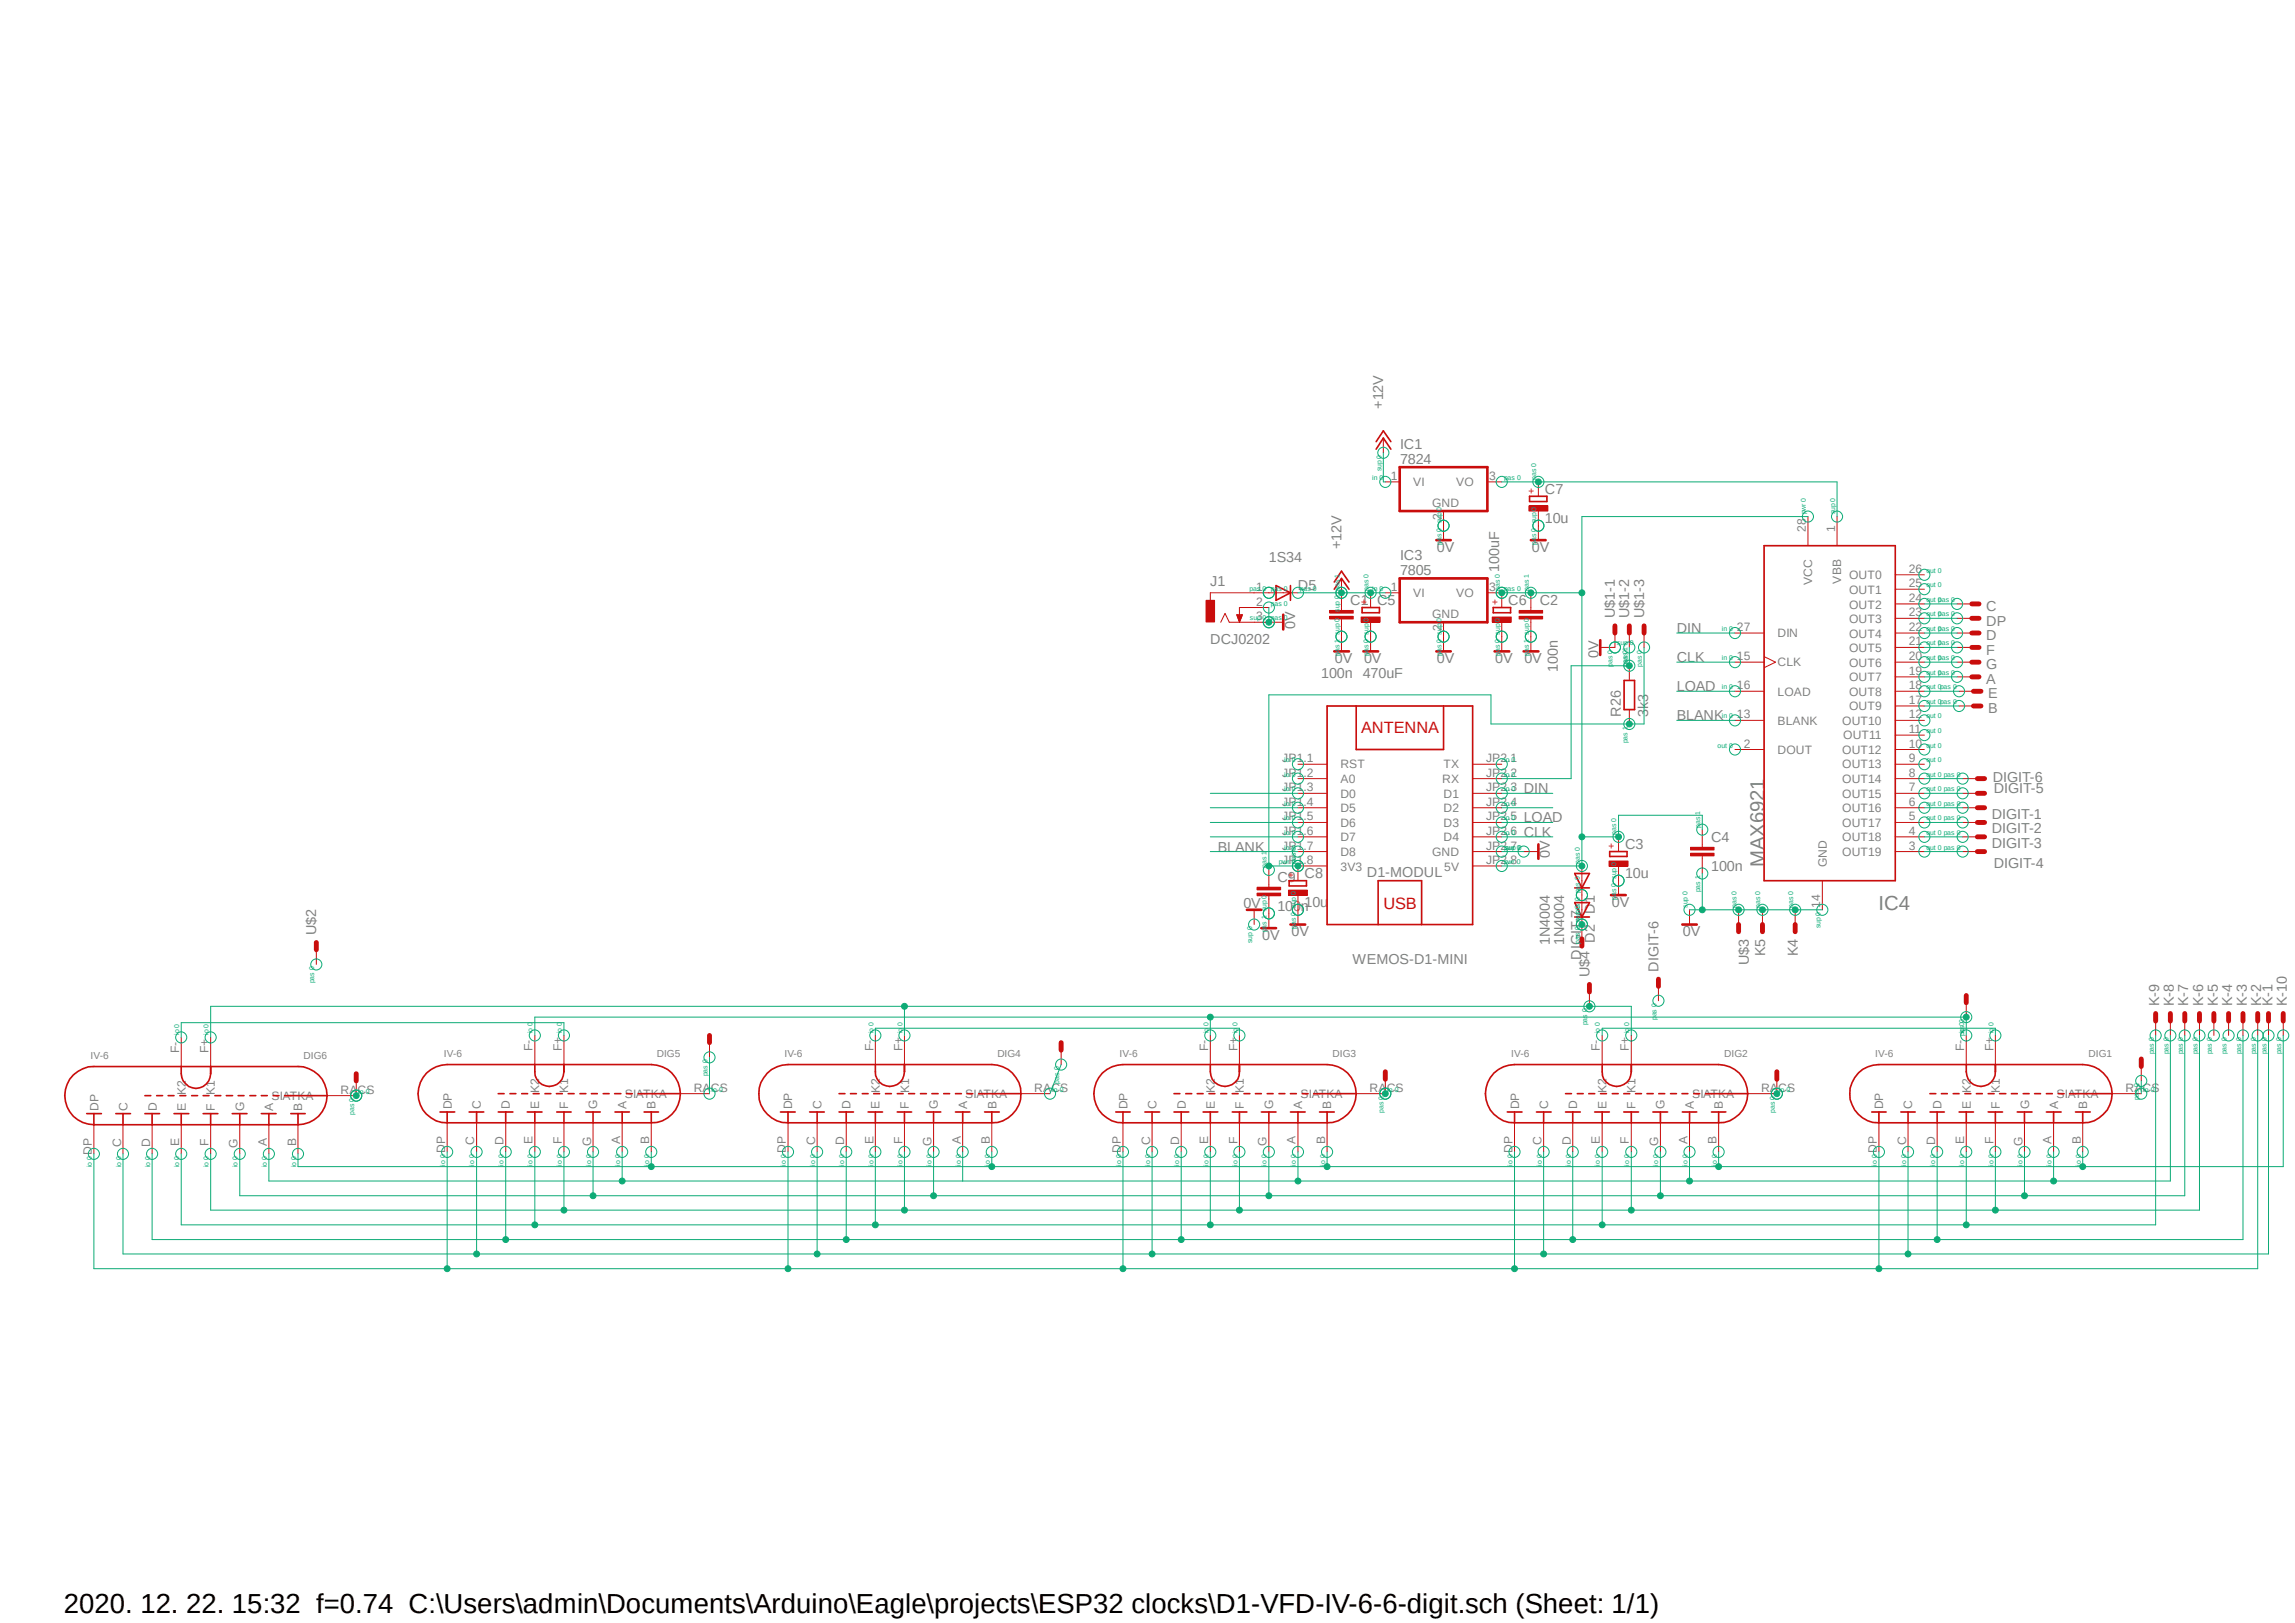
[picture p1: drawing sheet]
<svg xmlns="http://www.w3.org/2000/svg" width="297mm" height="210mm" viewBox="0 0 297 210" stroke-linecap="round" stroke-linejoin="round" font-family="sans-serif">
<defs><g id="words">
<text font-size="3.6" x="8.3" y="208.7">2020. 12. 22. 15:32 f=0.74 C:\Users\admin\Documents\Arduino\Eagle\projects\ESP32 clocks\D1-VFD-IV-6-6-digit.sch (Sheet: 1/1)</text>
<g font-size="2.6" fill="#808080">
<text x="228.3" y="112.1" transform="rotate(-90 228.3 112.1)">MAX6921</text>
<text x="243.1" y="117.8">IC4</text>
</g>
<g font-size="2.1" fill="#c90d0c">
<text x="176.1" y="94.9">ANTENNA</text>
<text x="179" y="117.6">USB</text>
</g>
<g font-size="1.9" fill="#808080">
<text x="179" y="52.9" transform="rotate(-90 179 52.9)">+12V</text>
<text x="181.2" y="60">7824</text>
<text x="181.2" y="58.1">IC1</text>
<text x="199.9" y="63.9">C7</text>
<text x="173.6" y="71.1" transform="rotate(-90 173.6 71.1)">+12V</text>
<text x="186" y="71.4">0V</text>
<text x="198.2" y="71.4">0V</text>
<text x="199.9" y="67.6">10u</text>
<text x="156.6" y="75.8">J1</text>
<text x="164.2" y="72.8">1S34</text>
<text x="168" y="76.4">D5</text>
<text x="181.2" y="74.4">7805</text>
<text x="181.2" y="72.5">IC3</text>
<text x="194" y="74" transform="rotate(-90 194 74)">100uF</text>
<text x="156.6" y="83.3">DCJ0202</text>
<text x="167.6" y="81.4" transform="rotate(-90 167.6 81.4)">0V</text>
<text x="174.8" y="78.3">C1 C5</text>
<text x="195.2" y="78.3">C6</text>
<text x="199.3" y="78.3">C2</text>
<text x="209" y="80" transform="rotate(-90 209 80)">U$1-1</text>
<text x="210.9" y="80" transform="rotate(-90 210.9 80)">U$1-2</text>
<text x="212.8" y="80" transform="rotate(-90 212.8 80)">U$1-3</text>
<text x="217" y="81.9">DIN</text>
<text x="257" y="79.1">C</text>
<text x="257" y="81">DP</text>
<text x="257" y="82.8">D</text>
<text x="171" y="87.8">100n 470uF</text>
<text x="172.8" y="85.8">0V</text>
<text x="176.5" y="85.8">0V</text>
<text x="186" y="85.8">0V</text>
<text x="193.5" y="85.8">0V</text>
<text x="197.3" y="85.8">0V</text>
<text x="201.6" y="86.9" transform="rotate(-90 201.6 86.9)">100n</text>
<text x="206.9" y="85.2" transform="rotate(-90 206.9 85.2)">0V</text>
<text x="217" y="85.7">CLK</text>
<text x="217" y="89.5">LOAD</text>
<text x="257" y="84.8">F</text>
<text x="257" y="86.6">G</text>
<text x="257" y="88.5">A</text>
<text x="209.8" y="92.8" transform="rotate(-90 209.8 92.8)">R26</text>
<text x="213.3" y="92.8" transform="rotate(-90 213.3 92.8)">3k3</text>
<text x="217" y="93.2">BLANK</text>
<text x="257.3" y="90.4">E</text>
<text x="257.3" y="92.3">B</text>
<text x="257.9" y="101.1">DIGIT-6</text>
<text x="197.2" y="102.7">DIN</text>
<text x="197.2" y="106.4">LOAD</text>
<text x="257.8" y="106">DIGIT-1</text>
<text x="257.8" y="107.8">DIGIT-2</text>
<text x="258" y="102.7">DIGIT-5</text>
<text x="157.6" y="110.2">BLANK</text>
<text x="168.8" y="113.6">C8</text>
<text x="176.9" y="113.5">D1-MODUL</text>
<text x="197.2" y="108.3">CLK</text>
<text x="200.6" y="111" transform="rotate(-90 200.6 111)">0V</text>
<text x="210.3" y="113.6">10u</text>
<text x="210.3" y="109.8">C3</text>
<text x="221.4" y="112.7">100n</text>
<text x="221.4" y="109">C4</text>
<text x="257.8" y="109.7">DIGIT-3</text>
<text x="258" y="112.3">DIGIT-4</text>
<text x="160.9" y="117.5">0V</text>
<text x="165.3" y="117.9">100n</text>
<text x="165.3" y="114.1">C9</text>
<text x="168.8" y="117.4">10u</text>
<text x="206.4" y="118.2" transform="rotate(-90 206.4 118.2)">D1</text>
<text x="208.6" y="117.3">0V</text>
<text x="40.9" y="121" transform="rotate(-90 40.9 121)">U$2</text>
<text x="163.4" y="121.6">0V</text>
<text x="167.1" y="121.1">0V</text>
<text x="175" y="124.8">WEMOS-D1-MINI</text>
<text x="200.6" y="122.3" transform="rotate(-90 200.6 122.3)">1N4004</text>
<text x="202.4" y="122.3" transform="rotate(-90 202.4 122.3)">1N4004</text>
<text x="204.6" y="124.2" transform="rotate(-90 204.6 124.2)">DIGIT-7</text>
<text x="206.4" y="122" transform="rotate(-90 206.4 122)">D2</text>
<text x="214.6" y="125.7" transform="rotate(-90 214.6 125.7)">DIGIT-6</text>
<text x="217.8" y="121.1">0V</text>
<text x="226.3" y="124.9" transform="rotate(-90 226.3 124.9)">U$3</text>
<text x="228.4" y="123.7" transform="rotate(-90 228.4 123.7)">K5</text>
<text x="232.7" y="123.7" transform="rotate(-90 232.7 123.7)">K4</text>
<text x="205.7" y="126.4" transform="rotate(-90 205.7 126.4)">U$4</text>
<text x="279.4" y="130.2" transform="rotate(-90 279.4 130.2)">K-9</text>
<text x="281.3" y="130.2" transform="rotate(-90 281.3 130.2)">K-8</text>
<text x="283.2" y="130.2" transform="rotate(-90 283.2 130.2)">K-7</text>
<text x="285.1" y="130.2" transform="rotate(-90 285.1 130.2)">K-6</text>
<text x="287" y="130.2" transform="rotate(-90 287 130.2)">K-5</text>
<text x="288.9" y="130.2" transform="rotate(-90 288.9 130.2)">K-4</text>
<text x="290.8" y="130.2" transform="rotate(-90 290.8 130.2)">K-3</text>
<text x="292.6" y="130.2" transform="rotate(-90 292.6 130.2)">K-2</text>
<text x="294.1" y="130.2" transform="rotate(-90 294.1 130.2)">K-1</text>
<text x="295.9" y="130.2" transform="rotate(-90 295.9 130.2)">K-10</text>
</g>
<g font-size="1.6" fill="#808080">
<text x="180" y="62.1">1</text>
<text x="182.9" y="62.9">VI</text>
<text x="185.3" y="65.6">GND</text>
<text x="188.5" y="62.9">VO</text>
<text x="192.7" y="62.1">3</text>
<text x="186.6" y="67.3" transform="rotate(-90 186.6 67.3)">2</text>
<text x="233.7" y="68.9" transform="rotate(-90 233.7 68.9)">28</text>
<text x="237.5" y="68.9" transform="rotate(-90 237.5 68.9)">1</text>
<text x="162.6" y="76.5">1</text>
<text x="180" y="76.5">1</text>
<text x="182.9" y="77.3">VI</text>
<text x="188.5" y="77.3">VO</text>
<text x="192.7" y="76.5">3</text>
<text x="234.5" y="75.7" transform="rotate(-90 234.5 75.7)">VCC</text>
<text x="238.3" y="75.5" transform="rotate(-90 238.3 75.5)">VBB</text>
<text x="239.3" y="74.9">OUT0</text>
<text x="239.3" y="76.8">OUT1</text>
<text x="247" y="74.1">26</text>
<text x="247" y="76">25</text>
<text x="247" y="77.9">24</text>
<text x="162.6" y="78.4">2</text>
<text x="162.6" y="80.2">3</text>
<text x="185.3" y="79.9">GND</text>
<text x="186.6" y="81.7" transform="rotate(-90 186.6 81.7)">2</text>
<text x="224.8" y="81.7">27</text>
<text x="230" y="82.5">DIN</text>
<text x="239.3" y="78.7">OUT2</text>
<text x="239.3" y="80.6">OUT3</text>
<text x="239.3" y="82.5">OUT4</text>
<text x="247" y="79.8">23</text>
<text x="247" y="81.7">22</text>
<text x="247" y="83.5">21</text>
<text x="224.8" y="85.4">15</text>
<text x="224.8" y="89.2">16</text>
<text x="230" y="86.2">CLK</text>
<text x="239.3" y="84.4">OUT5</text>
<text x="239.3" y="86.3">OUT6</text>
<text x="239.3" y="88.1">OUT7</text>
<text x="247" y="85.4">20</text>
<text x="247" y="87.3">19</text>
<text x="247" y="89.2">18</text>
<text x="224.8" y="93">13</text>
<text x="230" y="93.8">BLANK</text>
<text x="230" y="90">LOAD</text>
<text x="238.4" y="93.8">OUT10</text>
<text x="238.5" y="95.7">OUT11</text>
<text x="239.3" y="90">OUT8</text>
<text x="239.3" y="91.9">OUT9</text>
<text x="247" y="91.1">17</text>
<text x="247" y="93">12</text>
<text x="247" y="94.8">11</text>
<text x="165.9" y="98.6">JP1.1</text>
<text x="165.9" y="100.5">JP1.2</text>
<text x="173.5" y="99.4">RST</text>
<text x="173.5" y="101.3">A0</text>
<text x="186.6" y="101.3">RX</text>
<text x="186.8" y="99.4">TX</text>
<text x="192.3" y="98.6">JP2.1</text>
<text x="192.3" y="100.5">JP2.2</text>
<text x="225.7" y="96.7">2</text>
<text x="230" y="97.6">DOUT</text>
<text x="238.4" y="97.6">OUT12</text>
<text x="238.4" y="99.4">OUT13</text>
<text x="238.4" y="101.3">OUT14</text>
<text x="247" y="96.7">10</text>
<text x="247" y="98.6">9</text>
<text x="247" y="100.5">8</text>
<text x="165.9" y="102.4">JP1.3</text>
<text x="165.9" y="104.3">JP1.4</text>
<text x="165.9" y="106.2">JP1.5</text>
<text x="173.5" y="103.2">D0</text>
<text x="173.5" y="105.1">D5</text>
<text x="173.5" y="107">D6</text>
<text x="186.8" y="103.2">D1</text>
<text x="186.8" y="105.1">D2</text>
<text x="186.8" y="107">D3</text>
<text x="192.3" y="102.4">JP2.3</text>
<text x="192.3" y="104.3">JP2.4</text>
<text x="192.3" y="106.2">JP2.5</text>
<text x="238.4" y="103.2">OUT15</text>
<text x="238.4" y="105.1">OUT16</text>
<text x="238.4" y="107">OUT17</text>
<text x="247" y="102.4">7</text>
<text x="247" y="104.3">6</text>
<text x="247" y="106.2">5</text>
<text x="165.9" y="108">JP1.6</text>
<text x="165.9" y="109.9">JP1.7</text>
<text x="165.9" y="111.8">JP1.8</text>
<text x="173.5" y="108.9">D7</text>
<text x="173.5" y="110.7">D8</text>
<text x="173.5" y="112.6">3V3</text>
<text x="185.3" y="110.8">GND</text>
<text x="186.8" y="108.9">D4</text>
<text x="186.9" y="112.6">5V</text>
<text x="192.3" y="108">JP2.6</text>
<text x="192.3" y="109.9">JP2.7</text>
<text x="192.3" y="111.8">JP2.8</text>
<text x="236.4" y="112.2" transform="rotate(-90 236.4 112.2)">GND</text>
<text x="238.4" y="108.9">OUT18</text>
<text x="238.4" y="110.8">OUT19</text>
<text x="247" y="108">4</text>
<text x="247" y="109.9">3</text>
<text x="235.6" y="117.5" transform="rotate(-90 235.6 117.5)">14</text>
<text x="23.2" y="136.3" transform="rotate(-90 23.2 136.3)">F-</text>
<text x="27" y="136.3" transform="rotate(-90 27 136.3)">F+</text>
<text x="68.9" y="136" transform="rotate(-90 68.9 136)">F-</text>
<text x="72.7" y="136" transform="rotate(-90 72.7 136)">F+</text>
<text x="113" y="136" transform="rotate(-90 113 136)">F-</text>
<text x="116.8" y="136" transform="rotate(-90 116.8 136)">F+</text>
<text x="156.4" y="136" transform="rotate(-90 156.4 136)">F-</text>
<text x="160.1" y="136" transform="rotate(-90 160.1 136)">F+</text>
<text x="207" y="136" transform="rotate(-90 207 136)">F-</text>
<text x="210.8" y="136" transform="rotate(-90 210.8 136)">F+</text>
<text x="254.2" y="136" transform="rotate(-90 254.2 136)">F-</text>
<text x="258" y="136" transform="rotate(-90 258 136)">F+</text>
<text x="12.7" y="143.8" transform="rotate(-90 12.7 143.8)">DP</text>
<text x="16.5" y="143.8" transform="rotate(-90 16.5 143.8)">C</text>
<text x="20.3" y="143.8" transform="rotate(-90 20.3 143.8)">D</text>
<text x="24" y="143.8" transform="rotate(-90 24 143.8)">E K2</text>
<text x="27.8" y="143.8" transform="rotate(-90 27.8 143.8)">F</text>
<text x="27.8" y="141.7" transform="rotate(-90 27.8 141.7)">K1</text>
<text x="31.6" y="143.8" transform="rotate(-90 31.6 143.8)">G</text>
<text x="35.1" y="142.3">SIATKA</text>
<text x="35.3" y="143.8" transform="rotate(-90 35.3 143.8)">A</text>
<text x="39.1" y="143.8" transform="rotate(-90 39.1 143.8)">B</text>
<text x="44.1" y="141.5">RACS</text>
<text x="58.5" y="143.5" transform="rotate(-90 58.5 143.5)">DP</text>
<text x="62.2" y="143.5" transform="rotate(-90 62.2 143.5)">C</text>
<text x="66" y="143.5" transform="rotate(-90 66 143.5)">D</text>
<text x="69.8" y="143.5" transform="rotate(-90 69.8 143.5)">E K2</text>
<text x="73.5" y="143.5" transform="rotate(-90 73.5 143.5)">F</text>
<text x="73.5" y="141.4" transform="rotate(-90 73.5 141.4)">K1</text>
<text x="77.3" y="143.5" transform="rotate(-90 77.3 143.5)">G</text>
<text x="80.9" y="142.1">SIATKA</text>
<text x="81.1" y="143.5" transform="rotate(-90 81.1 143.5)">A</text>
<text x="84.8" y="143.5" transform="rotate(-90 84.8 143.5)">B</text>
<text x="89.8" y="141.3">RACS</text>
<text x="102.5" y="143.5" transform="rotate(-90 102.5 143.5)">DP</text>
<text x="106.3" y="143.5" transform="rotate(-90 106.3 143.5)">C</text>
<text x="110.1" y="143.5" transform="rotate(-90 110.1 143.5)">D</text>
<text x="113.8" y="143.5" transform="rotate(-90 113.8 143.5)">E K2</text>
<text x="117.6" y="143.5" transform="rotate(-90 117.6 143.5)">F</text>
<text x="117.6" y="141.4" transform="rotate(-90 117.6 141.4)">K1</text>
<text x="121.4" y="143.5" transform="rotate(-90 121.4 143.5)">G</text>
<text x="124.9" y="142.1">SIATKA</text>
<text x="125.2" y="143.5" transform="rotate(-90 125.2 143.5)">A</text>
<text x="128.9" y="143.5" transform="rotate(-90 128.9 143.5)">B</text>
<text x="133.9" y="141.3">RACS</text>
<text x="145.9" y="143.5" transform="rotate(-90 145.9 143.5)">DP</text>
<text x="149.7" y="143.5" transform="rotate(-90 149.7 143.5)">C</text>
<text x="153.5" y="143.5" transform="rotate(-90 153.5 143.5)">D</text>
<text x="157.2" y="143.5" transform="rotate(-90 157.2 143.5)">E K2</text>
<text x="161" y="143.5" transform="rotate(-90 161 143.5)">F</text>
<text x="161" y="141.4" transform="rotate(-90 161 141.4)">K1</text>
<text x="164.8" y="143.5" transform="rotate(-90 164.8 143.5)">G</text>
<text x="168.3" y="142.1">SIATKA</text>
<text x="168.5" y="143.5" transform="rotate(-90 168.5 143.5)">A</text>
<text x="172.3" y="143.5" transform="rotate(-90 172.3 143.5)">B</text>
<text x="177.2" y="141.3">RACS</text>
<text x="196.6" y="143.5" transform="rotate(-90 196.6 143.5)">DP</text>
<text x="200.4" y="143.5" transform="rotate(-90 200.4 143.5)">C</text>
<text x="204.1" y="143.5" transform="rotate(-90 204.1 143.5)">D</text>
<text x="207.9" y="143.5" transform="rotate(-90 207.9 143.5)">E K2</text>
<text x="211.7" y="143.5" transform="rotate(-90 211.7 143.5)">F</text>
<text x="211.7" y="141.4" transform="rotate(-90 211.7 141.4)">K1</text>
<text x="215.4" y="143.5" transform="rotate(-90 215.4 143.5)">G</text>
<text x="219" y="142.1">SIATKA</text>
<text x="219.2" y="143.5" transform="rotate(-90 219.2 143.5)">A</text>
<text x="223" y="143.5" transform="rotate(-90 223 143.5)">B</text>
<text x="227.9" y="141.3">RACS</text>
<text x="243.7" y="143.5" transform="rotate(-90 243.7 143.5)">DP</text>
<text x="247.5" y="143.5" transform="rotate(-90 247.5 143.5)">C</text>
<text x="251.2" y="143.5" transform="rotate(-90 251.2 143.5)">D</text>
<text x="255.1" y="143.5" transform="rotate(-90 255.1 143.5)">E K2</text>
<text x="258.8" y="143.5" transform="rotate(-90 258.8 143.5)">F</text>
<text x="258.8" y="141.4" transform="rotate(-90 258.8 141.4)">K1</text>
<text x="262.6" y="143.5" transform="rotate(-90 262.6 143.5)">G</text>
<text x="266.1" y="142.1">SIATKA</text>
<text x="266.4" y="143.5" transform="rotate(-90 266.4 143.5)">A</text>
<text x="270.1" y="143.5" transform="rotate(-90 270.1 143.5)">B</text>
<text x="275.1" y="141.3">RACS</text>
<text x="11.9" y="149.5" transform="rotate(-90 11.9 149.5)">DP</text>
<text x="15.7" y="148.4" transform="rotate(-90 15.7 148.4)">C</text>
<text x="19.4" y="148.4" transform="rotate(-90 19.4 148.4)">D</text>
<text x="23.2" y="148.3" transform="rotate(-90 23.2 148.3)">E</text>
<text x="27" y="148.2" transform="rotate(-90 27 148.2)">F</text>
<text x="30.7" y="148.5" transform="rotate(-90 30.7 148.5)">G</text>
<text x="34.5" y="148.3" transform="rotate(-90 34.5 148.3)">A</text>
<text x="38.3" y="148.3" transform="rotate(-90 38.3 148.3)">B</text>
<text x="57.6" y="149.2" transform="rotate(-90 57.6 149.2)">DP</text>
<text x="61.4" y="148.2" transform="rotate(-90 61.4 148.2)">C</text>
<text x="65.1" y="148.2" transform="rotate(-90 65.1 148.2)">D</text>
<text x="68.9" y="148.1" transform="rotate(-90 68.9 148.1)">E</text>
<text x="72.7" y="148" transform="rotate(-90 72.7 148)">F</text>
<text x="76.5" y="148.2" transform="rotate(-90 76.5 148.2)">G</text>
<text x="80.3" y="148.1" transform="rotate(-90 80.3 148.1)">A</text>
<text x="84" y="148.1" transform="rotate(-90 84 148.1)">B</text>
<text x="101.7" y="149.2" transform="rotate(-90 101.7 149.2)">DP</text>
<text x="105.5" y="148.2" transform="rotate(-90 105.5 148.2)">C</text>
<text x="109.3" y="148.2" transform="rotate(-90 109.3 148.2)">D</text>
<text x="113" y="148.1" transform="rotate(-90 113 148.1)">E</text>
<text x="116.8" y="148" transform="rotate(-90 116.8 148)">F</text>
<text x="120.6" y="148.2" transform="rotate(-90 120.6 148.2)">G</text>
<text x="124.3" y="148.1" transform="rotate(-90 124.3 148.1)">A</text>
<text x="128.1" y="148.1" transform="rotate(-90 128.1 148.1)">B</text>
<text x="145.1" y="149.2" transform="rotate(-90 145.1 149.2)">DP</text>
<text x="148.8" y="148.2" transform="rotate(-90 148.8 148.2)">C</text>
<text x="152.6" y="148.2" transform="rotate(-90 152.6 148.2)">D</text>
<text x="156.4" y="148.1" transform="rotate(-90 156.4 148.1)">E</text>
<text x="160.1" y="148" transform="rotate(-90 160.1 148)">F</text>
<text x="163.9" y="148.2" transform="rotate(-90 163.9 148.2)">G</text>
<text x="167.7" y="148.1" transform="rotate(-90 167.7 148.1)">A</text>
<text x="171.5" y="148.1" transform="rotate(-90 171.5 148.1)">B</text>
<text x="195.7" y="149.2" transform="rotate(-90 195.7 149.2)">DP</text>
<text x="199.5" y="148.2" transform="rotate(-90 199.5 148.2)">C</text>
<text x="203.3" y="148.2" transform="rotate(-90 203.3 148.2)">D</text>
<text x="207" y="148.1" transform="rotate(-90 207 148.1)">E</text>
<text x="210.8" y="148" transform="rotate(-90 210.8 148)">F</text>
<text x="214.6" y="148.2" transform="rotate(-90 214.6 148.2)">G</text>
<text x="218.4" y="148.1" transform="rotate(-90 218.4 148.1)">A</text>
<text x="222.2" y="148.1" transform="rotate(-90 222.2 148.1)">B</text>
<text x="242.9" y="149.2" transform="rotate(-90 242.9 149.2)">DP</text>
<text x="246.7" y="148.2" transform="rotate(-90 246.7 148.2)">C</text>
<text x="250.4" y="148.2" transform="rotate(-90 250.4 148.2)">D</text>
<text x="254.2" y="148.1" transform="rotate(-90 254.2 148.1)">E</text>
<text x="258" y="148" transform="rotate(-90 258 148)">F</text>
<text x="261.7" y="148.2" transform="rotate(-90 261.7 148.2)">G</text>
<text x="265.5" y="148.1" transform="rotate(-90 265.5 148.1)">A</text>
<text x="269.3" y="148.1" transform="rotate(-90 269.3 148.1)">B</text>
</g>
<g font-size="1.3" fill="#c90d0c">
<text x="198.6" y="63.9" transform="rotate(-90 198.6 63.9)">+</text>
<text x="177" y="78.3" transform="rotate(-90 177 78.3)">+</text>
<text x="193.9" y="78.3" transform="rotate(-90 193.9 78.3)">+</text>
<text x="167.5" y="113.7" transform="rotate(-90 167.5 113.7)">+</text>
<text x="209" y="109.9" transform="rotate(-90 209 109.9)">+</text>
</g>
<g font-size="1.3" fill="#808080">
<text x="11.7" y="137">IV-6</text>
<text x="39.3" y="137">DIG6</text>
<text x="57.4" y="136.8">IV-6</text>
<text x="85" y="136.8">DIG5</text>
<text x="101.5" y="136.8">IV-6</text>
<text x="129.1" y="136.8">DIG4</text>
<text x="144.9" y="136.8">IV-6</text>
<text x="172.5" y="136.8">DIG3</text>
<text x="195.6" y="136.8">IV-6</text>
<text x="223.1" y="136.8">DIG2</text>
<text x="242.7" y="136.8">IV-6</text>
<text x="270.3" y="136.8">DIG1</text>
</g>
<g font-size=".9" fill="#0dab76">
<text x="177.6" y="62.1">in 0</text>
<text x="178.8" y="61" transform="rotate(-90 178.8 61)">sup 0</text>
<text x="194.6" y="62.1">pas 0</text>
<text x="198.8" y="62.1" transform="rotate(-90 198.8 62.1)">pas 0</text>
<text x="186.6" y="70.5" transform="rotate(-90 186.6 70.5)">pas 0 sup 0</text>
<text x="198.8" y="70.5" transform="rotate(-90 198.8 70.5)">pas 0 sup 0</text>
<text x="233.7" y="66.5" transform="rotate(-90 233.7 66.5)">pwr 0</text>
<text x="237.5" y="66.5" transform="rotate(-90 237.5 66.5)">sup 0</text>
<text x="161.7" y="76.5">pas 0 pas 0</text>
<text x="168.2" y="76.5">pas 0</text>
<text x="173.4" y="76.5" transform="rotate(-90 173.4 76.5)">pas 1</text>
<text x="177.1" y="76.5" transform="rotate(-90 177.1 76.5)">pas 0</text>
<text x="177.6" y="76.5">in 0</text>
<text x="194.1" y="76.5" transform="rotate(-90 194.1 76.5)">pas 0</text>
<text x="194.6" y="76.5">pas 0</text>
<text x="197.9" y="76.5" transform="rotate(-90 197.9 76.5)">pas 1</text>
<text x="249.3" y="74.1">out 0</text>
<text x="249.3" y="76">out 0</text>
<text x="249.3" y="77.9">out 0</text>
<text x="250.8" y="77.9">pas 0</text>
<text x="161.8" y="80.2">sup 0 pas 0</text>
<text x="164.5" y="78.4">pas 0</text>
<text x="173.4" y="79.2" transform="rotate(-90 173.4 79.2)">sup 0</text>
<text x="209.3" y="83.5">sup 0</text>
<text x="222.8" y="81.7">in 0</text>
<text x="249.3" y="79.8">out 0</text>
<text x="249.3" y="81.7">out 0</text>
<text x="249.3" y="83.5">out 0</text>
<text x="250.8" y="79.8">pas 0</text>
<text x="250.8" y="81.7">pas 0</text>
<text x="250.8" y="83.5">pas 0</text>
<text x="173.4" y="84.8" transform="rotate(-90 173.4 84.8)">pas 1 sup 0</text>
<text x="177.1" y="84.8" transform="rotate(-90 177.1 84.8)">pas 0 sup 0</text>
<text x="186.6" y="84.8" transform="rotate(-90 186.6 84.8)">pas 0 sup 0</text>
<text x="194.1" y="84.8" transform="rotate(-90 194.1 84.8)">pas 0 sup 0</text>
<text x="197.9" y="84.8" transform="rotate(-90 197.9 84.8)">pas 1 sup 0</text>
<text x="208.7" y="86.3" transform="rotate(-90 208.7 86.3)">pas 0</text>
<text x="210.6" y="86.3" transform="rotate(-90 210.6 86.3)">pas 0</text>
<text x="210.6" y="85.9" transform="rotate(-90 210.6 85.9)">pas 1</text>
<text x="212.5" y="86.3" transform="rotate(-90 212.5 86.3)">pas 0</text>
<text x="222.8" y="85.4">in 0</text>
<text x="222.8" y="89.2">in 0</text>
<text x="249.3" y="85.4">out 0</text>
<text x="249.3" y="87.3">out 0</text>
<text x="249.3" y="89.2">out 0pas 0</text>
<text x="250.8" y="85.4">pas 0</text>
<text x="250.8" y="87.3">pas 0</text>
<text x="222.8" y="93">in 0</text>
<text x="249.3" y="91.1">out 0pas 0</text>
<text x="249.3" y="93">out 0</text>
<text x="249.3" y="94.8">out 0</text>
<text x="166.2" y="98.6">io 0</text>
<text x="166.2" y="100.5">io 0</text>
<text x="194.6" y="98.6">io 0</text>
<text x="194.6" y="100.5">io 0</text>
<text x="210.6" y="96.2" transform="rotate(-90 210.6 96.2)">pas 1</text>
<text x="222.3" y="96.7">out 0</text>
<text x="249.3" y="96.7">out 0</text>
<text x="249.3" y="98.6">out 0</text>
<text x="249.3" y="100.5">out 0 pas 0</text>
<text x="166.2" y="102.4">io 0</text>
<text x="166.2" y="104.3">io 0</text>
<text x="166.2" y="106.2">io 0</text>
<text x="194.6" y="102.4">io 0</text>
<text x="194.6" y="104.3">io 0</text>
<text x="194.6" y="106.2">io 0</text>
<text x="220.1" y="107.1" transform="rotate(-90 220.1 107.1)">pas 1</text>
<text x="249.3" y="102.4">out 0 pas 0</text>
<text x="249.3" y="104.3">out 0 pas 0</text>
<text x="249.3" y="106.2">out 0 pas 0</text>
<text x="163.9" y="112.3" transform="rotate(-90 163.9 112.3)">pas 1</text>
<text x="165.5" y="111.8">pwr 0</text>
<text x="166.2" y="108">io 0</text>
<text x="166.2" y="109.9">io 0</text>
<text x="167.7" y="111.8" transform="rotate(-90 167.7 111.8)">pas 0</text>
<text x="194.6" y="108">io 0</text>
<text x="194.6" y="109.9">pwr 0</text>
<text x="194.6" y="111.8">pwr 0</text>
<text x="194.8" y="109.9">sup 0</text>
<text x="204.5" y="111.8" transform="rotate(-90 204.5 111.8)">pas 0</text>
<text x="209.2" y="108" transform="rotate(-90 209.2 108)">pas 0</text>
<text x="249.3" y="108">out 0 pas 0</text>
<text x="249.3" y="109.9">out 0 pas 0</text>
<text x="204.5" y="118.3" transform="rotate(-90 204.5 118.3)">pas 0 pas 0</text>
<text x="209.2" y="116.4" transform="rotate(-90 209.2 116.4)">pas 0 sup 0</text>
<text x="218.4" y="117.5" transform="rotate(-90 218.4 117.5)">sup 0</text>
<text x="220.1" y="115.5" transform="rotate(-90 220.1 115.5)">pas 1</text>
<text x="224.7" y="117.5" transform="rotate(-90 224.7 117.5)">pas 0</text>
<text x="227.8" y="117.5" transform="rotate(-90 227.8 117.5)">pas 0</text>
<text x="232.1" y="117.5" transform="rotate(-90 232.1 117.5)">pas 0</text>
<text x="162.1" y="122" transform="rotate(-90 162.1 122)">sup 0</text>
<text x="163.9" y="120.7" transform="rotate(-90 163.9 120.7)">pas 1 sup 0</text>
<text x="167.7" y="120.2" transform="rotate(-90 167.7 120.2)">pas 0 sup 0</text>
<text x="204.5" y="122.1" transform="rotate(-90 204.5 122.1)">pas 0 pas 0</text>
<text x="235.6" y="120.1" transform="rotate(-90 235.6 120.1)">sup 0</text>
<text x="40.6" y="127.3" transform="rotate(-90 40.6 127.3)">pas 0</text>
<text x="214.4" y="132" transform="rotate(-90 214.4 132)">pas 0</text>
<text x="23.2" y="133.9" transform="rotate(-90 23.2 133.9)">io 0</text>
<text x="27" y="133.9" transform="rotate(-90 27 133.9)">io 0</text>
<text x="68.9" y="133.7" transform="rotate(-90 68.9 133.7)">io 0</text>
<text x="72.7" y="133.7" transform="rotate(-90 72.7 133.7)">io 0</text>
<text x="113" y="133.7" transform="rotate(-90 113 133.7)">io 0</text>
<text x="116.8" y="133.7" transform="rotate(-90 116.8 133.7)">io 0</text>
<text x="156.4" y="133.7" transform="rotate(-90 156.4 133.7)">io 0</text>
<text x="160.1" y="133.7" transform="rotate(-90 160.1 133.7)">io 0</text>
<text x="205.4" y="132.7" transform="rotate(-90 205.4 132.7)">pas 0</text>
<text x="207.1" y="133.7" transform="rotate(-90 207.1 133.7)">io 0</text>
<text x="210.8" y="133.7" transform="rotate(-90 210.8 133.7)">io 0</text>
<text x="254.2" y="134.1" transform="rotate(-90 254.2 134.1)">pas 0</text>
<text x="254.2" y="133.7" transform="rotate(-90 254.2 133.7)">io 0</text>
<text x="258" y="133.7" transform="rotate(-90 258 133.7)">io 0</text>
<text x="278.7" y="136.4" transform="rotate(-90 278.7 136.4)">pas 0</text>
<text x="280.6" y="136.4" transform="rotate(-90 280.6 136.4)">pas 0</text>
<text x="282.5" y="136.4" transform="rotate(-90 282.5 136.4)">pas 0</text>
<text x="284.4" y="136.4" transform="rotate(-90 284.4 136.4)">pas 0</text>
<text x="286.3" y="136.4" transform="rotate(-90 286.3 136.4)">pas 0</text>
<text x="288.2" y="136.4" transform="rotate(-90 288.2 136.4)">pas 0</text>
<text x="290" y="136.4" transform="rotate(-90 290 136.4)">pas 0</text>
<text x="291.9" y="136.4" transform="rotate(-90 291.9 136.4)">pas 0</text>
<text x="293.3" y="136.4" transform="rotate(-90 293.3 136.4)">pas 0</text>
<text x="295.2" y="136.4" transform="rotate(-90 295.2 136.4)">pas 0</text>
<text x="46.4" y="141.5">io 0</text>
<text x="91.6" y="139.3" transform="rotate(-90 91.6 139.3)">pas 0</text>
<text x="92.1" y="141.3">io 0</text>
<text x="136.2" y="141.3">io 0</text>
<text x="137.1" y="140.2" transform="rotate(-90 137.1 140.2)">pas 0</text>
<text x="179" y="144" transform="rotate(-90 179 144)">pas 0</text>
<text x="179.5" y="141.3">io 0</text>
<text x="229.7" y="144" transform="rotate(-90 229.7 144)">pas 0</text>
<text x="230.2" y="141.3">io 0</text>
<text x="276.8" y="142.4" transform="rotate(-90 276.8 142.4)">pas 0</text>
<text x="277.4" y="141.3">io 0</text>
<text x="45.8" y="144.2" transform="rotate(-90 45.8 144.2)">pas 0</text>
<text x="11.9" y="151" transform="rotate(-90 11.9 151)">io 0</text>
<text x="15.7" y="151" transform="rotate(-90 15.7 151)">io 0</text>
<text x="19.4" y="151" transform="rotate(-90 19.4 151)">io 0</text>
<text x="23.2" y="151" transform="rotate(-90 23.2 151)">io 0</text>
<text x="27" y="151" transform="rotate(-90 27 151)">io 0</text>
<text x="30.7" y="151" transform="rotate(-90 30.7 151)">io 0</text>
<text x="34.5" y="151" transform="rotate(-90 34.5 151)">io 0</text>
<text x="38.3" y="151" transform="rotate(-90 38.3 151)">io 0</text>
<text x="57.6" y="150.8" transform="rotate(-90 57.6 150.8)">io 0</text>
<text x="61.4" y="150.8" transform="rotate(-90 61.4 150.8)">io 0</text>
<text x="65.2" y="150.8" transform="rotate(-90 65.2 150.8)">io 0</text>
<text x="68.9" y="150.8" transform="rotate(-90 68.9 150.8)">io 0</text>
<text x="72.7" y="150.8" transform="rotate(-90 72.7 150.8)">io 0</text>
<text x="76.5" y="150.8" transform="rotate(-90 76.5 150.8)">io 0</text>
<text x="80.3" y="150.8" transform="rotate(-90 80.3 150.8)">io 0</text>
<text x="84" y="150.8" transform="rotate(-90 84 150.8)">io 0</text>
<text x="101.7" y="150.8" transform="rotate(-90 101.7 150.8)">io 0</text>
<text x="105.5" y="150.8" transform="rotate(-90 105.5 150.8)">io 0</text>
<text x="109.3" y="150.8" transform="rotate(-90 109.3 150.8)">io 0</text>
<text x="113" y="150.8" transform="rotate(-90 113 150.8)">io 0</text>
<text x="116.8" y="150.8" transform="rotate(-90 116.8 150.8)">io 0</text>
<text x="120.6" y="150.8" transform="rotate(-90 120.6 150.8)">io 0</text>
<text x="124.3" y="150.8" transform="rotate(-90 124.3 150.8)">io 0</text>
<text x="128.1" y="150.8" transform="rotate(-90 128.1 150.8)">io 0</text>
<text x="145.1" y="150.8" transform="rotate(-90 145.1 150.8)">io 0</text>
<text x="148.8" y="150.8" transform="rotate(-90 148.8 150.8)">io 0</text>
<text x="152.6" y="150.8" transform="rotate(-90 152.6 150.8)">io 0</text>
<text x="156.4" y="150.8" transform="rotate(-90 156.4 150.8)">io 0</text>
<text x="160.1" y="150.8" transform="rotate(-90 160.1 150.8)">io 0</text>
<text x="163.9" y="150.8" transform="rotate(-90 163.9 150.8)">io 0</text>
<text x="167.7" y="150.8" transform="rotate(-90 167.7 150.8)">io 0</text>
<text x="171.5" y="150.8" transform="rotate(-90 171.5 150.8)">io 0</text>
<text x="195.8" y="150.8" transform="rotate(-90 195.8 150.8)">io 0</text>
<text x="199.5" y="150.8" transform="rotate(-90 199.5 150.8)">io 0</text>
<text x="203.3" y="150.8" transform="rotate(-90 203.3 150.8)">io 0</text>
<text x="207.1" y="150.8" transform="rotate(-90 207.1 150.8)">io 0</text>
<text x="210.8" y="150.8" transform="rotate(-90 210.8 150.8)">io 0</text>
<text x="214.6" y="150.8" transform="rotate(-90 214.6 150.8)">io 0</text>
<text x="218.4" y="150.8" transform="rotate(-90 218.4 150.8)">io 0</text>
<text x="222.2" y="150.8" transform="rotate(-90 222.2 150.8)">io 0</text>
<text x="242.9" y="150.8" transform="rotate(-90 242.9 150.8)">io 0</text>
<text x="246.7" y="150.8" transform="rotate(-90 246.7 150.8)">io 0</text>
<text x="250.4" y="150.8" transform="rotate(-90 250.4 150.8)">io 0</text>
<text x="254.2" y="150.8" transform="rotate(-90 254.2 150.8)">io 0</text>
<text x="258" y="150.8" transform="rotate(-90 258 150.8)">io 0</text>
<text x="261.7" y="150.8" transform="rotate(-90 261.7 150.8)">io 0</text>
<text x="265.5" y="150.8" transform="rotate(-90 265.5 150.8)">io 0</text>
<text x="269.3" y="150.8" transform="rotate(-90 269.3 150.8)">io 0</text>
</g>
</g></defs>
<path d="M8.3 48l288.6 117M296.9 48l-288.6 117" fill="none" stroke="#fff" stroke-width=".13"/>
<path d="M172.1 79.9h3M172.1 79.2h3M181.1 74.8h11.4v5.7h-11.4zM196.6 79.9h3M196.6 79.2h3M172.7 84.3h1.9M185.9 84.3h1.8M197.2 84.3h1.9M199.1 109.3v1.8M217.7 119.6h1.9M218.8 110.6h3M218.8 109.8h3" fill="none" stroke="#c90d0c" stroke-width=".34"/>
<g fill="none" stroke="#c90d0c" stroke-width=".13">
<path d="M172.1 79.8h3v.3h-3zM172.1 79h3v.3h-3zM173.6 76.7v2.3M179.3 76.7h1.8M192.5 76.7h1.9M196.6 79.8h3v.3h-3zM196.6 79h3v.3h-3zM198.1 76.7v2.3M173.6 80.1v4.2M186.8 80.5v3.8M198.1 80.1v4.2M197.2 110.2h1.9"/>
<path d="M218.7 117.7v1.9M218.8 110.4h3v.3h-3zM218.8 109.6h3v.4h-3zM220.3 107.4v2.2M220.3 110.7v2.3"/>
</g>
<path d="M176.3 78.6h2.2v.7h-2.2z" fill="none" stroke="#c90d0c" stroke-width=".21"/>
<path d="M176.1 79.8h2.5v.7h-2.5z" fill-rule="evenodd" fill="#c90d0c"/>
<path d="M176.1 79.8h2.5v.7h-2.5zM177.4 76.7v1.9M177.4 80.5v1.9" fill="none" stroke="#c90d0c" stroke-width=".13"/>
<path d="M193.3 78.6h2.2v.7h-2.2z" fill="none" stroke="#c90d0c" stroke-width=".21"/>
<path d="M193.1 79.8h2.5v.7h-2.5z" fill-rule="evenodd" fill="#c90d0c"/>
<path d="M162.3 76.7h-5.7v1M162.3 78.6h-1.9v1.9M193.1 79.8h2.5v.7h-2.5zM194.4 76.7v1.9M158 80.5l.5-1.1 .6 1.1h3.2M177.4 82.4v1.9M194.4 80.5v3.8" fill="none" stroke="#c90d0c" stroke-width=".13"/>
<path d="M176.4 84.3h2M193.4 84.3h1.9" fill="none" stroke="#c90d0c" stroke-width=".34"/>
<path d="M156.1 77.7h1.1v2.8h-1.1z" fill-rule="evenodd" fill="#c90d0c"/>
<g fill="none" stroke="#c90d0c" stroke-width=".13">
<path d="M156.1 77.7h1.1v2.8h-1.1zM160.1 79.5h.7l-.4 1zM160.1 79.6h.7M160.1 79.7h.6M160.1 79.8h.6M160.2 79.9h.5M162.3 76.7h5.7M162.3 78.6h1.9M173.6 74.8v1.9M253.3 78.1h1.9M160.2 80.1h.4M160.2 80h.4"/>
<path d="M160.3 80.2h.3M160.3 80.1h.3M160.3 80.3h.2M160.3 80.2h.2M160.4 80.3h.1M160.4 80.4h.1M162.3 80.5h3.8M168 98.9h3.7M190.6 98.9h3.8M253.3 80h1.9M253.3 81.9h1.9M253.3 83.8h1.9"/>
<path d="M253.3 85.7h1.9M253.3 87.6h1.9M253.5 89.5h1.9M253.5 91.4h1.9M162.3 117.7v1.9M168 104.5h3.7M168 106.4h3.7M168 108.3h3.7M168 110.2h3.7M168 102.7h3.7M168 100.8h3.7M168 112.1h3.7"/>
<path d="M190.6 104.5h3.8M190.6 106.4h3.8M190.6 108.3h3.8M190.6 110.2h3.8M190.6 102.7h3.8M190.6 100.8h3.8M190.6 112.1h3.8M204.7 119.6v1.9M228.1 117.7v1.9M232.3 117.7v1.9M254 104.5h1.9M254 106.4h1.9"/>
<path d="M254 108.3h1.9M254 110.2h1.9M254 102.7h1.9M254 100.8h1.9M46.1 139.9v1.9M91.8 134.9v1.9M137.3 135.9v1.9M179.3 139.7v1.8M230 139.7v1.8M254.5 129.8v1.8M277.1 138v1.9M279 132.1v1.9"/>
<path d="M280.9 132.1v1.9M282.7 132.1v1.9M284.6 132.1v1.9M286.5 132.1v1.9M288.4 132.1v1.9M290.3 132.1v1.9M292.2 132.1v1.9M293.6 132.1v1.9M295.5 132.1v1.9"/>
</g>
<path d="M166.1 79.5v1.9M161.4 117.7h1.8" fill="none" stroke="#c90d0c" stroke-width=".34"/>
<path d="M165.1 75.8l1.9 .9-1.9 1zM167 75.8v1.9M172.7 76.2l.9-1.4 1 1.4M172.7 75.3l.9-1.4 1 1.4M171.7 91.4h18.9v28.2h-18.9zM175.5 91.4v5.6h11.3v-5.6M178.4 119.6v-5.6h5.6v5.6M208.3 110.2h2.3v.6h-2.3z" fill="none" stroke="#c90d0c" stroke-width=".21"/>
<g fill="none" stroke="#c90d0c" stroke-width=".64">
<path d="M255.2 78.1h.9M255.2 80h.9M255.2 81.9h.9M255.2 83.8h.9M255.2 85.7h.9M255.2 87.6h.9M255.4 89.5h1M255.4 91.4h1M228.1 119.6v1M232.3 119.6v1M255.9 104.5h.9M255.9 106.4h.9"/>
<path d="M255.9 108.3h.9M255.9 110.2h.9M255.9 102.7h.9M255.9 100.8h.9M46.1 138.9v1M91.8 134v.9M137.3 134.9v1M179.3 138.7v1M204.7 121.5v.9M230 138.7v1M254.5 128.8v1M277.1 137v1"/>
<path d="M279 131.1v1M280.9 131.1v1M282.7 131.1v1M284.6 131.1v1M286.5 131.1v1M288.4 131.1v1M290.3 131.1v1M292.2 131.1v1M293.6 131.1v1M295.5 131.1v1"/>
</g>
<path d="M208.2 111.4h2.5v.7h-2.5z" fill-rule="evenodd" fill="#c90d0c"/>
<path d="M208.2 111.4h2.5v.7h-2.5zM209.5 108.3v1.9M209.5 112.1v1.9" fill="none" stroke="#c90d0c" stroke-width=".13"/>
<path d="M166.8 114h2.3v.6h-2.3z" fill="none" stroke="#c90d0c" stroke-width=".21"/>
<path d="M166.8 115.2h2.4v.7h-2.4z" fill-rule="evenodd" fill="#c90d0c"/>
<g fill="none" stroke="#c90d0c" stroke-width=".13">
<path d="M179 56.7v1.9M179.3 62.4h1.8M186.8 66.1v3.8M192.5 62.4h1.9M234 66.8v3.8M237.7 66.8v3.8M245.3 74.4h3.7M245.3 76.2h3.7M245.3 78.1h3.7M209 81.9v1.9h-1.9M210.9 81.9v1.9M210.9 86.1v2"/>
<path d="M210.9 91.8v1.9M212.8 81.9v1.9M224.5 93.2h3.8M224.5 85.7h3.8M224.5 81.9h3.8M224.5 97h3.8M224.5 89.5h3.8M228.3 85l1.5 .7-1.5 .7M245.3 83.8h3.7M245.3 93.2h3.7M245.3 85.7h3.7M245.3 81.9h3.7"/>
<path d="M245.3 97h3.7M245.3 89.5h3.7M245.3 80h3.7M245.3 87.6h3.7M245.3 91.4h3.7M245.3 95.1h3.7M245.3 98.9h3.7M162.7 115.6h3v.3h-3zM162.7 114.8h3v.3h-3zM164.2 112.6v2.2M164.2 116v4.1M166.8 115.2h2.4v.7h-2.4z"/>
<path d="M168 112.1v1.9M168 115.8v3.8M209.5 114v1.8M235.8 114v3.7M245.3 100.8h3.7M245.3 102.7h3.7M245.3 104.5h3.7M245.3 106.4h3.7M245.3 108.3h3.7M245.3 110.2h3.7"/>
</g>
<path d="M181.1 60.5h11.4v5.6h-11.4zM185.9 69.9h1.8M207.1 82.8v2M162.7 115.7h3M162.7 115h3M167 119.6h1.9M208.5 115.8h1.9M163.2 120.1h1.9" fill="none" stroke="#c90d0c" stroke-width=".34"/>
<path d="M209 81v.9M210.9 81v.9M212.8 81v.9" fill="none" stroke="#c90d0c" stroke-width=".64"/>
<path d="M178.1 58.1l.9-1.4 1 1.4M178.1 57.1l.9-1.3 1 1.3M198 64.2h2.2v.7h-2.2zM228.3 70.6h17v43.4h-17zM210.2 88.1h1.3v3.7h-1.3z" fill="none" stroke="#c90d0c" stroke-width=".21"/>
<path d="M197.9 65.4h2.4v.7h-2.4z" fill-rule="evenodd" fill="#c90d0c"/>
<g fill="none" stroke="#c90d0c" stroke-width=".13">
<path d="M197.9 65.4h2.4v.7h-2.4zM199.1 62.4v1.8M199.1 66.1v3.8M204.7 112.1v7.5M225 117.7v1.9M23.5 134.2v3.8M27.3 134.2v3.8M40.9 122.9v1.9M69.2 134v3.8M73 134v3.8M113.3 134v3.8M117.1 134v3.8"/>
<path d="M156.6 134v3.8M160.4 134v3.8M205.7 128.4v1.8M207.3 134v3.8M211.1 134v3.8M214.6 127.6v1.9M254.5 134v3.8M258.2 134v3.8M12.1 145.5v3.8M15.9 145.5v3.8M19.7 145.5v3.8M23.5 145.5v3.8"/>
<path d="M27.3 145.5v3.8M31 145.5v3.8M34.8 145.5v3.8M38.6 145.5v3.8M42.3 141.8h3.8M57.9 145.3v3.8M61.7 145.3v3.8M65.4 145.3v3.8M69.2 145.3v3.8M73 145.3v3.8M76.8 145.3v3.8M80.5 145.3v3.8"/>
<path d="M84.3 145.3v3.8M88.1 141.5h3.7M102 145.3v3.8M105.7 145.3v3.8M109.5 145.3v3.8M113.3 145.3v3.8M117.1 145.3v3.8M120.8 145.3v3.8M124.6 145.3v3.8M128.4 145.3v3.8M132.1 141.5h3.8M145.3 145.3v3.8"/>
<path d="M149.1 145.3v3.8M152.9 145.3v3.8M156.6 145.3v3.8M160.4 145.3v3.8M164.2 145.3v3.8M168 145.3v3.8M171.7 145.3v3.8M175.5 141.5h3.8M196 145.3v3.8M199.8 145.3v3.8M203.5 145.3v3.8M207.3 145.3v3.8"/>
<path d="M211.1 145.3v3.8M214.9 145.3v3.8M218.7 145.3v3.8M222.4 145.3v3.8M226.2 141.5h3.8M243.2 145.3v3.8M246.9 145.3v3.8M250.7 145.3v3.8M254.5 145.3v3.8M258.2 145.3v3.8M262 145.3v3.8M265.8 145.3v3.8"/>
<path d="M269.5 145.3v3.8M273.3 141.5h3.8"/>
</g>
<path d="M198.1 69.9h1.9" fill="none" stroke="#c90d0c" stroke-width=".34"/>
<g fill="none" stroke="#c90d0c" stroke-width=".21">
<path d="M203.8 113h1.9l-1 1.9zM203.8 114.9h1.9M203.8 116.8h1.9l-1 1.9zM203.8 118.7h1.9M23.5 138a2.44 2.44 0 0 0 .9 2.6 1.91 1.91 0 0 0 2.9-1.7v-.9M69.2 137.8v.9a1.88 1.88 0 0 0 1.9 1.9 1.88 1.88 0 0 0 1.9-1.9v-.9M113.3 137.8v.9a1.88 1.88 0 0 0 1.9 1.9 1.88 1.88 0 0 0 1.9-1.9v-.9M156.6 137.8a2.44 2.44 0 0 0 1 2.5 1.86 1.86 0 0 0 2.8-1.6v-.9M207.3 137.8v.9a1.88 1.88 0 0 0 1.9 1.9 1.88 1.88 0 0 0 1.9-1.9v-.9M254.5 137.8a2.51 2.51 0 0 0 .9 2.5 1.88 1.88 0 0 0 2.8-1.6v-.9M11.2 144.1h1.9M12.1 145.5h26.5"/>
<path d="M12.1 144.1v1.4M15 144.1h1.9M15.9 144.1v1.4M18.8 144.1h1.9M18.8 141.8h.7M19.7 144.1v1.4M20.3 141.8h.7M21.8 141.8h.7M22.5 144.1h1.9M23.3 141.8h.7M23.5 144.1v1.4M24.8 141.8h.8"/>
<path d="M26.3 144.1h1.9M26.3 141.8h.8M27.3 144.1v1.4M27.8 141.8h.8M29.3 141.8h.8M30.1 144.1h1.9M30.8 141.8h.8M31 144.1v1.4M32.3 141.8h.8M33.8 144.1h1.9M33.8 141.8h.8M34.8 144.1v1.4"/>
<path d="M35.3 141.8h.8M36.8 141.8h5.5M37.6 144.1h1.9M38.6 144.1v1.4M42.3 141.8a3.8 3.8 0 0 1-3.7 3.7M42.3 141.8a3.8 3.8 0 0 0-3.7-3.8h-26.5a3.8 3.8 0 0 0-3.7 3.8 3.8 3.8 0 0 0 3.7 3.7M56.9 143.9h1.9M57.9 145.3h26.4M57.9 143.9v1.4M60.7 143.9h1.9M61.7 143.9v1.4M64.5 143.9h1.9"/>
<path d="M64.5 141.5h.7M65.4 143.9v1.4M66 141.5h.8M67.5 141.5h.8M68.2 143.9h1.9M69 141.5h.8M69.2 143.9v1.4M70.5 141.5h.8M72 141.5h.8M72.1 143.9h1.8M73 143.9v1.4M73.5 141.5h.8"/>
<path d="M75.1 141.5h.7M75.8 143.9h1.9M76.5 141.5h.8M76.8 143.9v1.4M78.1 141.5h.7M79.5 141.5h.8M79.6 143.9h1.8M80.5 143.9v1.4M81.1 141.5h.7M82.6 141.5h5.5M83.4 143.9h1.8M84.3 143.9v1.4"/>
<path d="M88.1 141.5a3.8 3.8 0 0 0-3.8-3.7h-26.4a3.8 3.8 0 0 0-3.8 3.7 3.8 3.8 0 0 0 3.8 3.8M88.1 141.5a3.8 3.8 0 0 1-3.8 3.8M101 143.9h1.9M102 145.3h26.4M102 143.9v1.4M104.8 143.9h1.9M105.7 143.9v1.4M108.6 143.9h1.8M108.6 141.5h.7M109.5 143.9v1.4M110.1 141.5h.7M111.6 141.5h.8"/>
<path d="M112.4 143.9h1.8M113.1 141.5h.7M113.3 143.9v1.4M114.6 141.5h.8M116.1 143.9h1.9M116.1 141.5h.8M117.1 143.9v1.4M117.6 141.5h.8M119.1 141.5h.8M119.9 143.9h1.9M120.6 141.5h.8M120.8 143.9v1.4"/>
<path d="M122.1 141.5h.8M123.7 143.9h1.8M123.7 141.5h.7M124.6 143.9v1.4M125.1 141.5h.8M126.7 141.5h5.4M127.4 143.9h1.9M128.4 143.9v1.4M132.1 141.5a3.8 3.8 0 0 0-3.7-3.7h-26.4a3.8 3.8 0 0 0-3.8 3.7 3.8 3.8 0 0 0 3.8 3.8M132.1 141.5a3.8 3.8 0 0 1-3.7 3.8M144.4 143.9h1.9M145.3 145.3h26.4"/>
<path d="M145.3 143.9v1.4M148.2 143.9h1.9M149.1 143.9v1.4M151.9 143.9h1.9M151.9 141.5h.8M152.9 143.9v1.4M153.5 141.5h.7M154.9 141.5h.8M155.7 143.9h1.9M156.5 141.5h.7M156.6 143.9v1.4M158 141.5h.7"/>
<path d="M159.5 143.9h1.9M159.5 141.5h.7M160.4 143.9v1.4M161 141.5h.8M162.5 141.5h.7M163.2 143.9h1.9M164 141.5h.8M164.2 143.9v1.4M165.5 141.5h.8M167 143.9h1.9M167 141.5h.8M168 143.9v1.4"/>
<path d="M168.5 141.5h.8M170 141.5h5.5M170.8 143.9h1.9M171.7 143.9v1.4M175.5 141.5a3.8 3.8 0 0 0-3.8-3.7h-26.4a3.8 3.8 0 0 0-3.7 3.7 3.8 3.8 0 0 0 3.7 3.8M175.5 141.5a3.8 3.8 0 0 1-3.8 3.8M195.1 143.9h1.9M196 145.3h26.4M196 143.9v1.4M198.8 143.9h1.9M199.8 143.9v1.4M202.6 143.9h1.9"/>
<path d="M202.6 141.5h.8M203.5 143.9v1.4M204.1 141.5h.8M205.6 141.5h.8M206.4 143.9h1.9M207.1 141.5h.8M207.3 143.9v1.4M208.7 141.5h.7M210.1 143.9h1.9M210.1 141.5h.8M211.1 143.9v1.4M211.7 141.5h.7"/>
<path d="M213.1 141.5h.9M213.9 143.9h1.9M214.7 141.5h.7M214.9 143.9v1.4M216.2 141.5h.8M217.7 141.5h.7M217.7 143.9h1.9M218.7 143.9v1.4M219.2 141.5h.8M220.7 141.5h5.5M221.5 143.9h1.9M222.4 143.9v1.4"/>
<path d="M226.2 141.5a3.8 3.8 0 0 1-3.8 3.8M226.2 141.5a3.8 3.8 0 0 0-3.8-3.7h-26.4a3.8 3.8 0 0 0-3.8 3.7 3.8 3.8 0 0 0 3.8 3.8M242.2 143.9h1.9M243.2 145.3h26.3M243.2 143.9v1.4M246 143.9h1.9M246.9 143.9v1.4M249.8 143.9h1.8M249.8 141.5h.7M250.7 143.9v1.4M251.2 141.5h.8M252.8 141.5h.7"/>
<path d="M253.5 143.9h1.9M254.3 141.5h.8M254.5 143.9v1.4M255.8 141.5h.7M257.3 143.9h1.9M257.3 141.5h.8M258.2 143.9v1.4M258.8 141.5h.8M260.3 141.5h.8M261.1 143.9h1.9M261.8 141.5h.8M262 143.9v1.4"/>
<path d="M263.3 141.5h.8M264.8 143.9h1.9M264.8 141.5h.8M265.8 143.9v1.4M266.4 141.5h.7M267.8 141.5h5.5M268.6 143.9h1.9M269.5 143.9v1.4M273.3 141.5a3.8 3.8 0 0 0-3.8-3.7h-26.3a3.8 3.8 0 0 0-3.8 3.7 3.8 3.8 0 0 0 3.8 3.8M273.3 141.5a3.8 3.8 0 0 1-3.8 3.8"/>
</g>
<path d="M225 119.6v1M40.9 122v.9M205.7 127.4v1M214.6 126.7v.9" fill="none" stroke="#c90d0c" stroke-width=".64"/>
<g fill="none" stroke="#0dab76" stroke-width=".13">
<path d="M220.3 113v4.7h-1.6"/>
<circle cx="179" cy="58.6" r=".72"/>
<circle cx="164.2" cy="78.6" r=".72"/>
<circle cx="164.2" cy="76.7" r=".72"/>
<circle cx="168" cy="76.7" r=".72"/>
<circle cx="173.6" cy="76.7" r=".72"/>
<circle cx="177.4" cy="76.7" r=".72"/>
<circle cx="179.3" cy="62.4" r=".72"/>
<circle cx="179.3" cy="76.7" r=".72"/>
<circle cx="186.8" cy="68" r=".72"/>
<circle cx="194.4" cy="62.4" r=".72"/>
<circle cx="194.4" cy="76.7" r=".72"/>
<circle cx="198.1" cy="76.7" r=".72"/>
<circle cx="199.1" cy="62.4" r=".72"/>
<circle cx="199.1" cy="68" r=".72"/>
<circle cx="234" cy="66.8" r=".72"/>
<circle cx="237.7" cy="66.8" r=".72"/>
<circle cx="249.1" cy="76.2" r=".72"/>
<circle cx="249.1" cy="78.1" r=".72"/>
<circle cx="249.1" cy="74.4" r=".72"/>
<circle cx="253.3" cy="78.1" r=".72"/>
<circle cx="164.2" cy="80.5" r=".72"/>
<circle cx="168" cy="98.9" r=".72"/>
<circle cx="173.6" cy="82.4" r=".72"/>
<circle cx="177.4" cy="82.4" r=".72"/>
<circle cx="186.8" cy="82.4" r=".72"/>
<circle cx="194.4" cy="98.9" r=".72"/>
<circle cx="194.4" cy="82.4" r=".72"/>
<circle cx="198.1" cy="82.4" r=".72"/>
<circle cx="209" cy="83.8" r=".72"/>
<circle cx="210.9" cy="93.7" r=".72"/>
<circle cx="210.9" cy="83.8" r=".72"/>
<circle cx="210.9" cy="86.1" r=".72"/>
<circle cx="212.8" cy="83.8" r=".72"/>
<circle cx="224.5" cy="85.7" r=".72"/>
<circle cx="224.5" cy="97" r=".72"/>
<circle cx="224.5" cy="81.9" r=".72"/>
<circle cx="224.5" cy="89.5" r=".72"/>
<circle cx="224.5" cy="93.2" r=".72"/>
<circle cx="249.1" cy="95.1" r=".72"/>
<circle cx="249.1" cy="81.9" r=".72"/>
<circle cx="249.1" cy="89.5" r=".72"/>
<circle cx="249.1" cy="97" r=".72"/>
<circle cx="249.1" cy="85.7" r=".72"/>
<circle cx="249.1" cy="80" r=".72"/>
<circle cx="249.1" cy="91.4" r=".72"/>
<circle cx="249.1" cy="98.9" r=".72"/>
<circle cx="249.1" cy="87.6" r=".72"/>
<circle cx="249.1" cy="83.8" r=".72"/>
<circle cx="249.1" cy="93.2" r=".72"/>
<circle cx="253.3" cy="85.7" r=".72"/>
<circle cx="253.3" cy="83.8" r=".72"/>
<circle cx="253.3" cy="87.6" r=".72"/>
<circle cx="253.3" cy="81.9" r=".72"/>
<circle cx="253.3" cy="80" r=".72"/>
<circle cx="253.5" cy="91.4" r=".72"/>
<circle cx="253.5" cy="89.5" r=".72"/>
<circle cx="162.3" cy="119.6" r=".72"/>
<circle cx="164.2" cy="118.2" r=".72"/>
<circle cx="164.2" cy="112.6" r=".72"/>
<circle cx="168" cy="110.2" r=".72"/>
<circle cx="168" cy="102.7" r=".72"/>
<circle cx="168" cy="108.3" r=".72"/>
<circle cx="168" cy="112.1" r=".72"/>
<circle cx="168" cy="104.5" r=".72"/>
<circle cx="168" cy="106.4" r=".72"/>
<circle cx="168" cy="117.7" r=".72"/>
<circle cx="168" cy="100.8" r=".72"/>
<circle cx="194.4" cy="108.3" r=".72"/>
<circle cx="194.4" cy="110.2" r=".72"/>
<circle cx="194.4" cy="100.8" r=".72"/>
<circle cx="194.4" cy="104.5" r=".72"/>
<circle cx="194.4" cy="106.4" r=".72"/>
<circle cx="194.4" cy="102.7" r=".72"/>
<circle cx="194.4" cy="112.1" r=".72"/>
<circle cx="197.2" cy="110.2" r=".72"/>
<circle cx="204.7" cy="115.8" r=".72"/>
<circle cx="204.7" cy="119.6" r=".72"/>
<circle cx="204.7" cy="112.1" r=".72"/>
<circle cx="209.5" cy="108.3" r=".72"/>
<circle cx="209.5" cy="114" r=".72"/>
<circle cx="218.7" cy="117.7" r=".72"/>
<circle cx="220.3" cy="107.4" r=".72"/>
<circle cx="220.3" cy="113" r=".72"/>
<circle cx="225" cy="117.7" r=".72"/>
<circle cx="228.1" cy="117.7" r=".72"/>
<circle cx="232.3" cy="117.7" r=".72"/>
<circle cx="235.8" cy="117.7" r=".72"/>
<circle cx="249.1" cy="100.8" r=".72"/>
<circle cx="249.1" cy="108.3" r=".72"/>
<circle cx="249.1" cy="110.2" r=".72"/>
<circle cx="249.1" cy="104.5" r=".72"/>
<circle cx="249.1" cy="102.7" r=".72"/>
<circle cx="249.1" cy="106.4" r=".72"/>
<circle cx="254" cy="104.5" r=".72"/>
<circle cx="254" cy="106.4" r=".72"/>
<circle cx="254" cy="108.3" r=".72"/>
<circle cx="254" cy="102.7" r=".72"/>
<circle cx="254" cy="100.8" r=".72"/>
<circle cx="254" cy="110.2" r=".72"/>
<circle cx="23.5" cy="134.2" r=".72"/>
<circle cx="27.3" cy="134.2" r=".72"/>
<circle cx="40.9" cy="124.8" r=".72"/>
<circle cx="69.2" cy="134" r=".72"/>
<circle cx="73" cy="134" r=".72"/>
<circle cx="91.8" cy="136.8" r=".72"/>
<circle cx="113.3" cy="134" r=".72"/>
<circle cx="117.1" cy="134" r=".72"/>
<circle cx="137.3" cy="137.8" r=".72"/>
<circle cx="156.6" cy="134" r=".72"/>
<circle cx="160.4" cy="134" r=".72"/>
<circle cx="205.7" cy="130.2" r=".72"/>
<circle cx="207.4" cy="134" r=".72"/>
<circle cx="211.1" cy="134" r=".72"/>
<circle cx="214.6" cy="129.5" r=".72"/>
<circle cx="254.5" cy="134" r=".72"/>
<circle cx="254.5" cy="131.6" r=".72"/>
<circle cx="258.2" cy="134" r=".72"/>
<circle cx="277.1" cy="139.9" r=".72"/>
<circle cx="279" cy="134" r=".72"/>
<circle cx="280.9" cy="134" r=".72"/>
<circle cx="282.7" cy="134" r=".72"/>
<circle cx="284.7" cy="134" r=".72"/>
<circle cx="286.5" cy="134" r=".72"/>
<circle cx="288.4" cy="134" r=".72"/>
<circle cx="290.3" cy="134" r=".72"/>
<circle cx="292.2" cy="134" r=".72"/>
<circle cx="293.6" cy="134" r=".72"/>
<circle cx="295.5" cy="134" r=".72"/>
<circle cx="12.2" cy="149.3" r=".72"/>
<circle cx="15.9" cy="149.3" r=".72"/>
<circle cx="19.7" cy="149.3" r=".72"/>
<circle cx="23.5" cy="149.3" r=".72"/>
<circle cx="27.3" cy="149.3" r=".72"/>
<circle cx="31" cy="149.3" r=".72"/>
<circle cx="34.8" cy="149.3" r=".72"/>
<circle cx="38.6" cy="149.3" r=".72"/>
<circle cx="46.1" cy="141.8" r=".72"/>
<circle cx="57.9" cy="149.1" r=".72"/>
<circle cx="61.7" cy="149.1" r=".72"/>
<circle cx="65.5" cy="149.1" r=".72"/>
<circle cx="69.2" cy="149.1" r=".72"/>
<circle cx="73" cy="149.1" r=".72"/>
<circle cx="76.8" cy="149.1" r=".72"/>
<circle cx="80.5" cy="149.1" r=".72"/>
<circle cx="84.3" cy="149.1" r=".72"/>
<circle cx="91.8" cy="141.5" r=".72"/>
<circle cx="102" cy="149.1" r=".72"/>
<circle cx="105.8" cy="149.1" r=".72"/>
<circle cx="109.5" cy="149.1" r=".72"/>
<circle cx="113.3" cy="149.1" r=".72"/>
<circle cx="117.1" cy="149.1" r=".72"/>
<circle cx="120.8" cy="149.1" r=".72"/>
<circle cx="124.6" cy="149.1" r=".72"/>
<circle cx="128.4" cy="149.1" r=".72"/>
<circle cx="135.9" cy="141.5" r=".72"/>
<circle cx="145.3" cy="149.1" r=".72"/>
<circle cx="149.1" cy="149.1" r=".72"/>
<circle cx="152.9" cy="149.1" r=".72"/>
<circle cx="156.6" cy="149.1" r=".72"/>
<circle cx="160.4" cy="149.1" r=".72"/>
<circle cx="164.2" cy="149.1" r=".72"/>
<circle cx="168" cy="149.1" r=".72"/>
<circle cx="171.8" cy="149.1" r=".72"/>
<circle cx="179.3" cy="141.5" r=".72"/>
<circle cx="196" cy="149.1" r=".72"/>
<circle cx="199.8" cy="149.1" r=".72"/>
<circle cx="203.5" cy="149.1" r=".72"/>
<circle cx="207.4" cy="149.1" r=".72"/>
<circle cx="211.1" cy="149.1" r=".72"/>
<circle cx="214.9" cy="149.1" r=".72"/>
<circle cx="218.7" cy="149.1" r=".72"/>
<circle cx="222.4" cy="149.1" r=".72"/>
<circle cx="230" cy="141.5" r=".72"/>
<circle cx="243.2" cy="149.1" r=".72"/>
<circle cx="246.9" cy="149.1" r=".72"/>
<circle cx="250.7" cy="149.1" r=".72"/>
<circle cx="254.5" cy="149.1" r=".72"/>
<circle cx="258.2" cy="149.1" r=".72"/>
<circle cx="262" cy="149.1" r=".72"/>
<circle cx="265.8" cy="149.1" r=".72"/>
<circle cx="269.5" cy="149.1" r=".72"/>
<circle cx="277.1" cy="141.5" r=".72"/>
</g>
<circle cx="220.3" cy="117.7" r=".38" fill="#0dab76"/>
<g fill="none" stroke="#0dab76" stroke-width=".13">
<path d="M225 117.7h7.3"/>
<circle cx="220.3" cy="117.7" r=".38"/>
</g>
<circle cx="228.1" cy="117.7" r=".38" fill="#0dab76"/>
<g fill="none" stroke="#0dab76" stroke-width=".13">
<path d="M232.3 117.7h3.5"/>
<circle cx="228.1" cy="117.7" r=".38"/>
</g>
<circle cx="232.3" cy="117.7" r=".38" fill="#0dab76"/>
<circle cx="232.3" cy="117.7" r=".38" fill="none" stroke="#0dab76" stroke-width=".13"/>
<circle cx="225" cy="117.7" r=".38" fill="#0dab76"/>
<g fill="none" stroke="#0dab76" stroke-width=".13">
<path d="M164.2 78.6v1.9M220.3 117.7h4.7"/>
<circle cx="225" cy="117.7" r=".38"/>
</g>
<circle cx="164.2" cy="80.5" r=".38" fill="#0dab76"/>
<g fill="none" stroke="#0dab76" stroke-width=".13">
<path d="M173.6 76.7h5.7M194.4 110.2h2.8"/>
<circle cx="164.2" cy="80.5" r=".38"/>
</g>
<circle cx="177.4" cy="76.7" r=".38" fill="#0dab76"/>
<circle cx="177.4" cy="76.7" r=".38" fill="none" stroke="#0dab76" stroke-width=".13"/>
<circle cx="173.6" cy="76.7" r=".38" fill="#0dab76"/>
<g fill="none" stroke="#0dab76" stroke-width=".13">
<path d="M179 58.6v3.8h.3M168 76.7h5.6M194.4 76.7h3.7M220.3 107.4v-1.9h-10.8v2.8"/>
<circle cx="173.6" cy="76.7" r=".38"/>
</g>
<circle cx="198.1" cy="76.7" r=".38" fill="#0dab76"/>
<circle cx="198.1" cy="76.7" r=".38" fill="none" stroke="#0dab76" stroke-width=".13"/>
<circle cx="194.4" cy="76.7" r=".38" fill="#0dab76"/>
<g fill="none" stroke="#0dab76" stroke-width=".13">
<path d="M198.1 76.7h6.6v35.4h-10.3M204.7 108.3h4.8"/>
<circle cx="194.4" cy="76.7" r=".38"/>
</g>
<circle cx="204.7" cy="108.3" r=".38" fill="#0dab76"/>
<circle cx="204.7" cy="108.3" r=".38" fill="none" stroke="#0dab76" stroke-width=".13"/>
<circle cx="209.5" cy="108.3" r=".38" fill="#0dab76"/>
<g fill="none" stroke="#0dab76" stroke-width=".13">
<path d="M234 66.8h-29.3v9.9"/>
<circle cx="209.5" cy="108.3" r=".38"/>
</g>
<circle cx="204.7" cy="76.7" r=".38" fill="#0dab76"/>
<circle cx="204.7" cy="76.7" r=".38" fill="none" stroke="#0dab76" stroke-width=".13"/>
<circle cx="204.7" cy="112.1" r=".38" fill="#0dab76"/>
<g fill="none" stroke="#0dab76" stroke-width=".13">
<path d="M212.8 83.8v9.9h-19.8v-3.8"/>
<circle cx="204.7" cy="112.1" r=".38"/>
</g>
<circle cx="210.9" cy="93.7" r=".38" fill="#0dab76"/>
<g fill="none" stroke="#0dab76" stroke-width=".13">
<path d="M168 112.1h-3.8v.5"/>
<circle cx="210.9" cy="93.7" r=".38"/>
</g>
<circle cx="168" cy="112.1" r=".38" fill="#0dab76"/>
<g fill="none" stroke="#0dab76" stroke-width=".13">
<path d="M193 89.9h-28.8v22.2"/>
<circle cx="168" cy="112.1" r=".38"/>
</g>
<circle cx="164.2" cy="112.1" r=".38" fill="#0dab76"/>
<g fill="none" stroke="#0dab76" stroke-width=".13">
<path d="M210.9 83.8v2.3h-7.6v14.7h-8.9"/>
<circle cx="164.2" cy="112.1" r=".38"/>
</g>
<circle cx="210.9" cy="86.1" r=".38" fill="#0dab76"/>
<g fill="none" stroke="#0dab76" stroke-width=".13">
<path d="M128.4 149.1v1.9h141.1v-1.9M222.4 149.1v1.9"/>
<circle cx="210.9" cy="86.1" r=".38"/>
</g>
<circle cx="222.4" cy="151" r=".38" fill="#0dab76"/>
<g fill="none" stroke="#0dab76" stroke-width=".13">
<path d="M171.7 149.1v1.9"/>
<circle cx="222.4" cy="151" r=".38"/>
</g>
<circle cx="171.7" cy="151" r=".38" fill="#0dab76"/>
<circle cx="171.7" cy="151" r=".38" fill="none" stroke="#0dab76" stroke-width=".13"/>
<circle cx="269.5" cy="151" r=".38" fill="#0dab76"/>
<g fill="none" stroke="#0dab76" stroke-width=".13">
<path d="M295.5 134v17h-26M84.3 149.1v1.9h44.1"/>
<circle cx="269.5" cy="151" r=".38"/>
</g>
<circle cx="128.4" cy="151" r=".38" fill="#0dab76"/>
<g fill="none" stroke="#0dab76" stroke-width=".13">
<path d="M38.6 149.3v1.7h45.7"/>
<circle cx="128.4" cy="151" r=".38"/>
</g>
<circle cx="84.3" cy="151" r=".38" fill="#0dab76"/>
<g fill="none" stroke="#0dab76" stroke-width=".13">
<path d="M124.6 149.1v3.7h141.2v-3.7M218.7 149.1v3.7"/>
<circle cx="84.3" cy="151" r=".38"/>
</g>
<circle cx="218.7" cy="152.8" r=".38" fill="#0dab76"/>
<g fill="none" stroke="#0dab76" stroke-width=".13">
<path d="M168 149.1v3.7"/>
<circle cx="218.7" cy="152.8" r=".38"/>
</g>
<circle cx="168" cy="152.8" r=".38" fill="#0dab76"/>
<g fill="none" stroke="#0dab76" stroke-width=".13">
<path d="M280.9 134v18.8h-15.1"/>
<circle cx="168" cy="152.8" r=".38"/>
</g>
<circle cx="265.8" cy="152.8" r=".38" fill="#0dab76"/>
<g fill="none" stroke="#0dab76" stroke-width=".13">
<path d="M34.8 149.3v3.5h89.8M80.5 149.1v3.7"/>
<circle cx="265.8" cy="152.8" r=".38"/>
</g>
<circle cx="80.5" cy="152.8" r=".38" fill="#0dab76"/>
<g fill="none" stroke="#0dab76" stroke-width=".13">
<path d="M120.8 149.1v5.6h141.2v-5.6M214.9 149.1v5.6"/>
<circle cx="80.5" cy="152.8" r=".38"/>
</g>
<circle cx="214.9" cy="154.7" r=".38" fill="#0dab76"/>
<g fill="none" stroke="#0dab76" stroke-width=".13">
<path d="M164.2 149.1v5.6"/>
<circle cx="214.9" cy="154.7" r=".38"/>
</g>
<circle cx="164.2" cy="154.7" r=".38" fill="#0dab76"/>
<g fill="none" stroke="#0dab76" stroke-width=".13">
<path d="M282.7 134v20.7h-20.7"/>
<circle cx="164.2" cy="154.7" r=".38"/>
</g>
<circle cx="262" cy="154.7" r=".38" fill="#0dab76"/>
<g fill="none" stroke="#0dab76" stroke-width=".13">
<path d="M76.8 149.1v5.6h44"/>
<circle cx="262" cy="154.7" r=".38"/>
</g>
<circle cx="120.8" cy="154.7" r=".38" fill="#0dab76"/>
<g fill="none" stroke="#0dab76" stroke-width=".13">
<path d="M31 149.3v5.4h45.8"/>
<circle cx="120.8" cy="154.7" r=".38"/>
</g>
<circle cx="76.7" cy="154.7" r=".38" fill="#0dab76"/>
<g fill="none" stroke="#0dab76" stroke-width=".13">
<path d="M117.1 149.1v7.5h141.1v-7.5M211.1 149.1v7.5"/>
<circle cx="76.7" cy="154.7" r=".38"/>
</g>
<circle cx="211.1" cy="156.6" r=".38" fill="#0dab76"/>
<g fill="none" stroke="#0dab76" stroke-width=".13">
<path d="M160.4 149.1v7.5"/>
<circle cx="211.1" cy="156.6" r=".38"/>
</g>
<circle cx="160.4" cy="156.6" r=".38" fill="#0dab76"/>
<g fill="none" stroke="#0dab76" stroke-width=".13">
<path d="M284.6 134v22.6h-26.4"/>
<circle cx="160.4" cy="156.6" r=".38"/>
</g>
<circle cx="258.2" cy="156.6" r=".38" fill="#0dab76"/>
<g fill="none" stroke="#0dab76" stroke-width=".13">
<path d="M73 149.1v7.5h44.1"/>
<circle cx="258.2" cy="156.6" r=".38"/>
</g>
<circle cx="117.1" cy="156.6" r=".38" fill="#0dab76"/>
<g fill="none" stroke="#0dab76" stroke-width=".13">
<path d="M27.3 149.3v7.3h45.7"/>
<circle cx="117.1" cy="156.6" r=".38"/>
</g>
<circle cx="73" cy="156.6" r=".38" fill="#0dab76"/>
<g fill="none" stroke="#0dab76" stroke-width=".13">
<path d="M113.3 149.1v9.4h141.2v-9.4M207.3 149.1v9.4"/>
<circle cx="73" cy="156.6" r=".38"/>
</g>
<circle cx="207.3" cy="158.5" r=".38" fill="#0dab76"/>
<g fill="none" stroke="#0dab76" stroke-width=".13">
<path d="M156.6 149.1v9.4"/>
<circle cx="207.3" cy="158.5" r=".38"/>
</g>
<circle cx="156.6" cy="158.5" r=".38" fill="#0dab76"/>
<g fill="none" stroke="#0dab76" stroke-width=".13">
<path d="M254.5 158.5h24.5"/>
<circle cx="156.6" cy="158.5" r=".38"/>
</g>
<circle cx="254.5" cy="158.5" r=".38" fill="#0dab76"/>
<g fill="none" stroke="#0dab76" stroke-width=".13">
<path d="M279 134v24.5M69.2 149.1v9.4h44.1"/>
<circle cx="254.5" cy="158.5" r=".38"/>
</g>
<circle cx="113.3" cy="158.5" r=".38" fill="#0dab76"/>
<g fill="none" stroke="#0dab76" stroke-width=".13">
<path d="M23.5 149.3v9.2h45.7"/>
<circle cx="113.3" cy="158.5" r=".38"/>
</g>
<circle cx="69.2" cy="158.5" r=".38" fill="#0dab76"/>
<g fill="none" stroke="#0dab76" stroke-width=".13">
<path d="M109.5 149.1v11.3h141.2v-11.3M203.5 149.1v11.3"/>
<circle cx="69.2" cy="158.5" r=".38"/>
</g>
<circle cx="203.5" cy="160.4" r=".38" fill="#0dab76"/>
<g fill="none" stroke="#0dab76" stroke-width=".13">
<path d="M152.9 149.1v11.3"/>
<circle cx="203.5" cy="160.4" r=".38"/>
</g>
<circle cx="152.9" cy="160.4" r=".38" fill="#0dab76"/>
<g fill="none" stroke="#0dab76" stroke-width=".13">
<path d="M250.7 160.4h39.6"/>
<circle cx="152.9" cy="160.4" r=".38"/>
</g>
<circle cx="250.7" cy="160.4" r=".38" fill="#0dab76"/>
<g fill="none" stroke="#0dab76" stroke-width=".13">
<path d="M290.3 134v26.4M65.4 149.1v11.3h44.1"/>
<circle cx="250.7" cy="160.4" r=".38"/>
</g>
<circle cx="109.5" cy="160.4" r=".38" fill="#0dab76"/>
<g fill="none" stroke="#0dab76" stroke-width=".13">
<path d="M19.7 149.3v11.1h45.7"/>
<circle cx="109.5" cy="160.4" r=".38"/>
</g>
<circle cx="65.4" cy="160.4" r=".38" fill="#0dab76"/>
<g fill="none" stroke="#0dab76" stroke-width=".13">
<path d="M105.7 149.1v13.2h141.2v-13.2M199.8 149.1v13.2"/>
<circle cx="65.4" cy="160.4" r=".38"/>
</g>
<circle cx="199.8" cy="162.3" r=".38" fill="#0dab76"/>
<g fill="none" stroke="#0dab76" stroke-width=".13">
<path d="M149.1 149.1v13.2"/>
<circle cx="199.8" cy="162.3" r=".38"/>
</g>
<circle cx="149.1" cy="162.3" r=".38" fill="#0dab76"/>
<g fill="none" stroke="#0dab76" stroke-width=".13">
<path d="M246.9 162.3h46.7"/>
<circle cx="149.1" cy="162.3" r=".38"/>
</g>
<circle cx="246.9" cy="162.3" r=".38" fill="#0dab76"/>
<g fill="none" stroke="#0dab76" stroke-width=".13">
<path d="M293.6 134v28.3M15.9 149.3v13h89.8"/>
<circle cx="246.9" cy="162.3" r=".38"/>
</g>
<circle cx="105.7" cy="162.3" r=".38" fill="#0dab76"/>
<g fill="none" stroke="#0dab76" stroke-width=".13">
<path d="M61.7 149.1v13.2"/>
<circle cx="105.7" cy="162.3" r=".38"/>
</g>
<circle cx="61.7" cy="162.3" r=".38" fill="#0dab76"/>
<g fill="none" stroke="#0dab76" stroke-width=".13">
<path d="M102 149.1v15.1h141.2v-15.1M196 149.1v15.1"/>
<circle cx="61.7" cy="162.3" r=".38"/>
</g>
<circle cx="196" cy="164.2" r=".38" fill="#0dab76"/>
<g fill="none" stroke="#0dab76" stroke-width=".13">
<path d="M145.3 149.1v15.1"/>
<circle cx="196" cy="164.2" r=".38"/>
</g>
<circle cx="145.3" cy="164.2" r=".38" fill="#0dab76"/>
<g fill="none" stroke="#0dab76" stroke-width=".13">
<path d="M292.2 134v30.2h-49"/>
<circle cx="145.3" cy="164.2" r=".38"/>
</g>
<circle cx="243.2" cy="164.2" r=".38" fill="#0dab76"/>
<g fill="none" stroke="#0dab76" stroke-width=".13">
<path d="M57.9 149.1v15.1h44.1"/>
<circle cx="243.2" cy="164.2" r=".38"/>
</g>
<circle cx="102" cy="164.2" r=".38" fill="#0dab76"/>
<g fill="none" stroke="#0dab76" stroke-width=".13">
<path d="M12.1 149.3v14.9h45.8"/>
<circle cx="102" cy="164.2" r=".38"/>
</g>
<circle cx="57.9" cy="164.2" r=".38" fill="#0dab76"/>
<g fill="none" stroke="#0dab76" stroke-width=".13">
<path d="M217 81.9h7.5M217 85.7h7.5M217 89.5h7.5M217 93.2h7.5M156.6 102.7h11.4M156.6 108.3h11.4M156.6 106.4h11.4M156.6 110.2h11.4M156.6 104.5h11.4M194.4 102.7h6.6M194.4 108.3h6.6M194.4 106.4h6.6"/>
<path d="M194.4 104.5h6.6M113.3 134v-.9h47.1v.9M117.1 130.2v3.8M211.1 134v-3.8h-183.8v4"/>
<circle cx="57.9" cy="164.2" r=".38"/>
</g>
<circle cx="117.1" cy="130.2" r=".38" fill="#0dab76"/>
<circle cx="117.1" cy="130.2" r=".38" fill="none" stroke="#0dab76" stroke-width=".13"/>
<circle cx="205.7" cy="130.2" r=".38" fill="#0dab76"/>
<g fill="none" stroke="#0dab76" stroke-width=".13">
<path d="M69.2 134v-2.4h185.3v2.4M156.6 131.6v2.4"/>
<circle cx="205.7" cy="130.2" r=".38"/>
</g>
<circle cx="156.6" cy="131.6" r=".38" fill="#0dab76"/>
<circle cx="156.6" cy="131.6" r=".38" fill="none" stroke="#0dab76" stroke-width=".13"/>
<circle cx="254.5" cy="131.6" r=".38" fill="#0dab76"/>
<g fill="none" stroke="#0dab76" stroke-width=".13">
<path d="M249 78.1h4.3M249 91.4h4.5M249 89.5h4.5M249 87.6h4.3M249 85.7h4.3M249 83.8h4.3M249 81.9h4.3M249 80h4.3M249 104.5h5M249 106.4h5M249 108.3h5M249 110.2h5"/>
<path d="M137.3 137.8l-1.4 3.7M207.3 134v-.9h50.9v.9M277.1 139.9v1.6"/>
<circle cx="254.5" cy="131.6" r=".38"/>
</g>
<circle cx="230" cy="141.5" r=".38" fill="#0dab76"/>
<circle cx="230" cy="141.5" r=".38" fill="none" stroke="#0dab76" stroke-width=".13"/>
<circle cx="179.3" cy="141.5" r=".38" fill="#0dab76"/>
<g fill="none" stroke="#0dab76" stroke-width=".13">
<path d="M194.4 62.4h43.3v4.4"/>
<circle cx="179.3" cy="141.5" r=".38"/>
</g>
<circle cx="199.1" cy="62.4" r=".38" fill="#0dab76"/>
<g fill="none" stroke="#0dab76" stroke-width=".13">
<path d="M249 102.7h5M73 134v-1.7h-49.5v1.9M91.8 136.8v4.7"/>
<circle cx="199.1" cy="62.4" r=".38"/>
</g>
<circle cx="46.1" cy="141.8" r=".38" fill="#0dab76"/>
<circle cx="46.1" cy="141.8" r=".38" fill="none" stroke="#0dab76" stroke-width=".13"/>
<circle cx="204.7" cy="119.6" r=".38" fill="#0dab76"/>
<g fill="none" stroke="#0dab76" stroke-width=".13">
<path d="M249 100.8h5"/>
<circle cx="204.7" cy="119.6" r=".38"/>
</g>
<use href="#words"/>
</svg>
